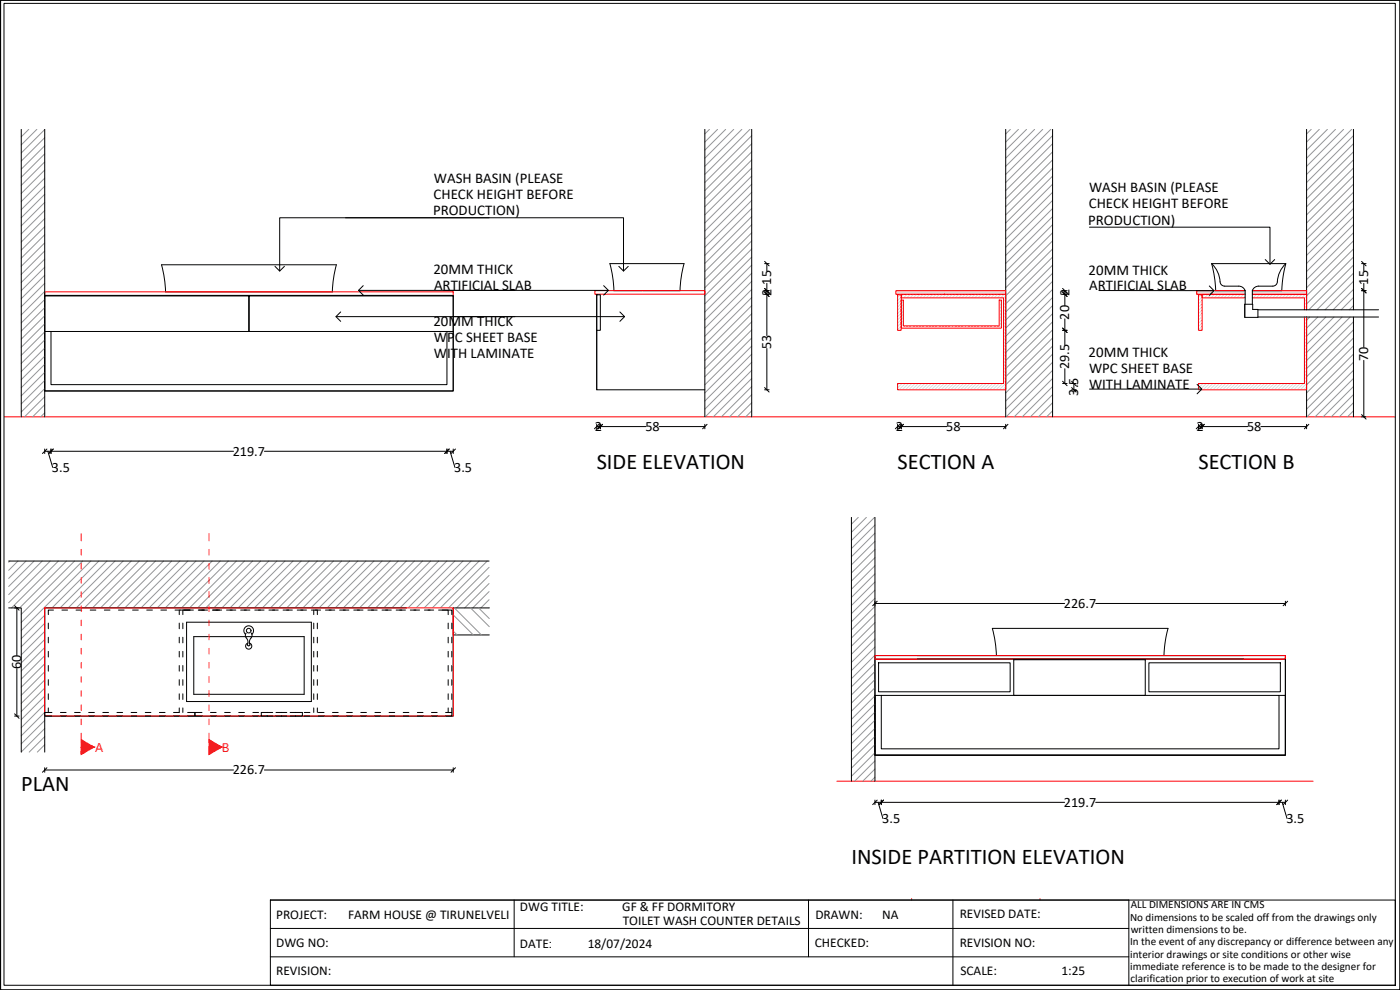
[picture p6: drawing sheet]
<svg xmlns="http://www.w3.org/2000/svg" width="420mm" height="297mm" viewBox="0 0 420 297" stroke-linecap="round" stroke-linejoin="round" font-family="sans-serif">
<defs><g id="words">
<g font-size="6.7">
<text x="179.1" y="140.8">SIDE ELEVATION</text>
<text x="269.4" y="140.8">SECTION A</text>
<text x="359.7" y="140.8">SECTION B</text>
<text x="6.4" y="237.3">PLAN</text>
<text x="255.5" y="259.1">INSIDE PARTITION ELEVATION</text>
</g>
<g font-size="4.5">
<text x="130.1" y="59.6">CHECK HEIGHT BEFORE</text>
<text x="130.2" y="54.9">WASH BASIN (PLEASE</text>
<text x="326.8" y="57.7">WASH BASIN (PLEASE</text>
<text x="130" y="64.6">PRODUCTION)</text>
<text x="326.8" y="62.4">CHECK HEIGHT BEFORE</text>
<text x="326.6" y="67.4">PRODUCTION)</text>
<text x="130.1" y="82.3">20MM THICK</text>
<text x="326.7" y="82.4">20MM THICK</text>
<text x="130.3" y="87.1">ARTIFICIAL SLAB</text>
<text x="326.9" y="87.1">ARTIFICIAL SLAB</text>
<text x="130.1" y="97.9">20MM THICK</text>
<text x="130.2" y="102.6">WPC SHEET BASE</text>
<text x="130.2" y="107.3">WITH LAMINATE</text>
<text x="326.7" y="107.2">20MM THICK</text>
<text x="326.8" y="112">WPC SHEET BASE</text>
<text x="326.8" y="116.7">WITH LAMINATE</text>
</g>
<g font-size="4.3">
<text x="231.5" y="85.4" transform="rotate(-90 231.5 85.4)">15</text>
<text x="231.5" y="88.8" transform="rotate(-90 231.5 88.8)">2</text>
<text x="320.9" y="88.8" transform="rotate(-90 320.9 88.8)">2</text>
<text x="410.6" y="85.4" transform="rotate(-90 410.6 85.4)">15</text>
<text x="320.9" y="95.9" transform="rotate(-90 320.9 95.9)">20</text>
<text x="231.5" y="104.8" transform="rotate(-90 231.5 104.8)">53</text>
<text x="320.9" y="110.9" transform="rotate(-90 320.9 110.9)">29.5</text>
<text x="410.6" y="108.3" transform="rotate(-90 410.6 108.3)">70</text>
<text x="323.6" y="118.7" transform="rotate(-90 323.6 118.7)">3.5</text>
<text x="178.5" y="129.3">2</text>
<text x="193.7" y="129.3">58</text>
<text x="268.8" y="129.3">2</text>
<text x="284" y="129.3">58</text>
<text x="359.1" y="129.3">2</text>
<text x="374.3" y="129.3">58</text>
<text x="69.8" y="136.7">219.7</text>
<text x="15.6" y="141.6">3.5</text>
<text x="136.3" y="141.6">3.5</text>
<text x="319.3" y="182.4">226.7</text>
<text x="6.4" y="200.8" transform="rotate(-90 6.4 200.8)">60</text>
<text x="69.8" y="232.4">226.7</text>
<text x="319.3" y="242.1">219.7</text>
<text x="264.8" y="246.9">3.5</text>
<text x="386" y="246.9">3.5</text>
</g>
<g font-size="4.3" fill="#ff003f">
<text x="28.5" y="225.6">A</text>
<text x="66.6" y="225.6">B</text>
</g>
<g font-size="4">
<text x="82.9" y="275.6">PROJECT:</text>
<text x="104.5" y="275.6">FARM HOUSE @ TIRUNELVELI</text>
<text x="156" y="273.2">DWG TITLE:</text>
<text x="186.7" y="273.2">GF &amp; FF DORMITORY</text>
<text x="244.7" y="275.6">DRAWN:</text>
<text x="264.7" y="275.6">NA</text>
<text x="288" y="275.5">REVISED DATE:</text>
<text x="186.9" y="277.5">TOILET WASH COUNTER DETAILS</text>
<text x="82.9" y="284.1">DWG NO:</text>
<text x="156" y="284.4">DATE</text>
<text x="176.4" y="284.4">18/07/2024</text>
<text x="244.5" y="284">CHECKED:</text>
<text x="288" y="284.1">REVISION NO:</text>
<text x="82.9" y="292.6">REVISION:</text>
<text x="288.2" y="292.6">SCALE:</text>
<text x="318.6" y="292.6">1:25</text>
</g>
<text font-size="3.6" x="164.7" y="284.4">:</text>
<g font-size="3.3">
<text x="339.4" y="272.5">ALL DIMENSIONS ARE IN CMS</text>
<text x="339.1" y="276.2">No dimensions to be scaled off from the drawings only</text>
<text x="339.3" y="279.9">written dimensions to be.</text>
<text x="339.1" y="283.6">In the event of any discrepancy or difference between any</text>
<text x="339.2" y="287.3">interior drawings or site conditions or other wise</text>
<text x="339.2" y="291">immediate reference is to be made to the designer for</text>
<text x="339.3" y="294.7">clarification prior to execution of work at site</text>
</g>
</g></defs>
<!-- layer: ADFS_FURNITURE INTERIOR -->
<path d="M1.2 125.1h417.5M251.2 234.4h142.9" fill="none" stroke="#f00" stroke-width=".3"/>
<!-- layer: ADFS_FITTINGS -->
<g fill="none" stroke="#000" stroke-width=".3">
<path d="M101 79.4h-52.5l.8 3.6 .4 4.6h50l.5-4.6 .7-3.6M363.6 79.1a8.6 8.6 0 0 1 2.7 5.9 1.35 1.35 0 0 0 1.2 .8M363.6 79.1l.8 3.6 .4 4.5h8.7M363.6 79.1h22.3l-.8 3.4-.4 4.7h-8.9v4.1M385.9 79.1a8.5 8.5 0 0 0-2.6 5.9 1.35 1.35 0 0 1-1.3 .8l-4.2 .1M192.9 87.2h-8.7l-.4-4.5-.8-3.6h22.3l-.8 3.6-.4 4.5h-11.1M367.5 85.9l4.3-.1a2.04 2.04 0 0 1 1.9 1.4v4.1M373.6 91.3h2.4v1.5h1.5v2.4h-3.9zM377.5 92.9h36.2M377.5 95.1h36.2M275.1 196.7h98.1M275.1 197.8h98.1"/>
<path d="M297.8 188.5h52.7l-.7 3.5-.5 4.7h-50.3l-.3-3.7z"/>
</g>
<!-- layer: ADFS_ELE2 -->
<g fill="none" stroke="#f00" stroke-width=".3">
<path d="M13.4 87.6h122.6v1h-122.6zM178.6 87.2h32.9v1.1h-32.9zM268.9 87.2h32.9v1.1h-32.9zM269.4 88.5h1.1v10.6h-1.1zM270.5 88.3h31.3v28.7h-32.4v-1.9h31.8v-25.7h-30.7zM270.5 90h.6v7.8h28.8v-7.8h.6v8.5h-30zM359.7 88.5h1.1v10.6h-1.1zM373.7 87.2h-14.5v1.1h14.5h-12.9v1.1h12.9M375.8 87.2h16.3v1.1h-16.3h16.3v4.6M375.8 89.4h15.7v3.5M391.5 95.1v20h-31.8v1.9h32.4v-21.9M13.4 182.4h122.6v32.4h-122.6z"/>
<path d="M262.6 196.7h123.2v1.1h-123.2z"/>
</g>
<!-- layer: ADFS_ELE3 -->
<g fill="none" stroke="#000" stroke-width=".3">
<path d="M13.4 88.8h61.2v10.7h-61.2zM13.4 99.5v17.8h122.6v-17.8M13.4 88.6h122.6v28.7h-122.6zM15.3 99.5v15.9h118.8v-15.9M74.8 88.8h61.2v10.7h-61.2zM179.1 88.5h1.1v10.6h-1.1zM179.1 99.1v17.9h32.4M179.1 88.3v28.7M262.6 197.8h123.2v28.8h-123.2zM263.7 198.9h39.5v8.7h-39.5zM304.2 197.9h39.5v10.7h-39.5zM344.8 198.9h39.4v8.7h-39.4z"/>
<path d="M385.8 197.8v28.8h-123.2v-18v18h123.2v-17.9M264.5 208.6h119.3v16.1h-119.3z"/>
</g>
<!-- layer: ADFS_DIMENSION -->
<g fill="none" stroke="#000" stroke-width=".3">
<path d="M.2 .1h420v296.9h-420zM1.2 1h417.6v294.6h-417.6zM420.2 .1h.1M229.5 79.1h1.3M230.1 79.1v2.2M408.6 79.1h1.4M409.3 79.1v2.2M135.9 99.5h.1M229.5 88.3h1.3M229.5 87.2h1.3M230.1 85v15.7M318.9 88.3h1.4"/>
<path d="M318.9 87.2h1.4M318.9 99.1h1.4M319.6 87.2v4.5M319.6 95.7v7.9M408.6 87.2h1.4M409.3 85v19.2M229.5 117h1.3M230.1 104.5v12.5M318.9 115.1h1.4M319.6 110.6v4.5M321.6 117h1.4M321.6 115.1h1.4"/>
<path d="M322.3 115.1v1.9M409.3 108.1v17M13.4 135.4h56.7M13.4 134.7v1.4M14.4 135.4l1.4 4.8M15.3 134.7v1.4M79.4 135.4h56.6M134.1 134.7v1.4M135.1 135.4l1.4 4.8M136 134.7v1.4M179.1 127.3v1.4M179.1 128h14.8"/>
<path d="M180.2 127.3v1.4M197.8 128h13.7M211.5 127.3v1.4M269.4 128h14.8M269.4 127.3v1.4M270.5 127.3v1.4M288.1 128h13.7M301.8 127.3v1.4M359.7 128h14.8M359.7 127.3v1.4M360.8 127.3v1.4M378.4 128h13.7"/>
<path d="M392.1 127.3v1.4M408.6 125.1h1.4M4.4 182.4h1.3M5.1 182.4v14.2M262.6 180.4v1.3M262.6 181.1h56.9M328.8 181.1h57M385.8 180.4v1.3M4.4 214.8h1.3M5.1 200.6v14.2M385.6 208.6h.2M13.4 230.4v1.3"/>
<path d="M13.4 231h56.7M79.4 231h56.6M136 230.4v1.3M262.6 240.1v1.3M262.6 240.7h56.9M263.5 240.7l1.5 4.9M264.5 240.1v1.3M328.8 240.7h57M383.8 240.1v1.3M384.8 240.7l1.5 4.9M385.8 240.1v1.3M.2 297h.1"/>
<path d="M420.2 297h.1"/>
</g>
<!-- layer: ADFS_HATCH -->
<g fill="none" stroke="#939598" stroke-width=".3">
<path d="M8.6 38.8l-2.2 2.2M11.1 38.8l-4.7 4.7M13.4 38.9l-7 7M212.9 38.8l-1.4 1.4M215.3 38.8l-3.8 3.8M217.8 38.8l-6.3 6.2M220.2 38.8l-8.7 8.7M222.6 38.8l-11.1 11.1M225.1 38.8l-13.6 13.5M303.2 38.8l-1.4 1.4M305.6 38.8l-3.8 3.8M308.1 38.8l-6.3 6.2"/>
<path d="M310.5 38.8l-8.7 8.7M312.9 38.8l-11.1 11.1M315.4 38.8l-13.6 13.5M393.5 38.8l-1.4 1.4M395.9 38.8l-3.8 3.8M398.4 38.8l-6.3 6.2M400.8 38.8l-8.7 8.7M403.2 38.8l-11.1 11.1M405.7 38.8l-13.6 13.5M13.4 41.3l-7 7M13.4 43.7l-7 7.1M13.4 46.2l-7 7"/>
<path d="M13.4 48.6l-7 7M13.4 51l-7 7M13.4 53.4l-7 7.1M13.4 55.9l-7 7M13.4 58.3l-7 7M225.6 40.7l-14.1 14.1M225.6 43.1l-14.1 14.1M225.6 45.6l-14.1 14M225.6 48l-14.1 14M225.6 50.4l-14.1 14.1M225.6 52.8l-14.1 14.1M225.6 55.3l-14.1 14"/>
<path d="M225.6 57.7l-14.1 14.1M315.9 40.7l-14.1 14.1M315.9 43.1l-14.1 14.1M315.9 45.6l-14.1 14M315.9 48l-14.1 14M315.9 50.4l-14.1 14.1M315.9 52.8l-14.1 14.1M315.9 55.3l-14.1 14M315.9 57.7l-14.1 14.1M406.2 57.7l-14.1 14.1M406.2 40.7l-14.1 14.1M406.2 43.1l-14.1 14.1"/>
<path d="M406.2 45.6l-14.1 14M406.2 48l-14.1 14M406.2 50.4l-14.1 14.1M406.2 52.8l-14.1 14.1M406.2 55.3l-14.1 14M13.4 60.7l-7 7.1M13.4 63.2l-7 7M13.4 65.6l-7 7M13.4 68l-7 7M13.4 70.4l-7 7.1M13.4 72.9l-7 7M13.4 75.3l-7 7"/>
<path d="M13.4 77.7l-7 7.1M225.6 60.1l-14.1 14.1M225.6 62.6l-14.1 14M225.6 65l-14.1 14M225.6 67.4l-14.1 14.1M225.6 69.8l-14.1 14.1M225.6 72.3l-14.1 14M225.6 74.7l-14.1 14.1M225.6 77.1l-14.1 14.1M225.6 79.6l-14.1 14M315.9 60.1l-14.1 14.1M315.9 62.6l-14.1 14"/>
<path d="M315.9 65l-14.1 14M315.9 67.4l-14.1 14.1M315.9 69.8l-14.1 14.1M315.9 72.3l-14.1 14M315.9 74.7l-14.1 14.1M315.9 77.1l-14.1 14.1M315.9 79.6l-14.1 14M406.2 60.1l-14.1 14.1M406.2 62.6l-14.1 14M406.2 65l-14.1 14M406.2 67.4l-14.1 14.1M406.2 69.8l-14.1 14.1"/>
<path d="M406.2 72.3l-14.1 14M406.2 74.7l-14.1 14.1M406.2 77.1l-14.1 14.1M406.2 79.6l-13.4 13.3M13.4 80.2l-7 7M13.4 82.6l-7 7M13.4 85l-7 7M13.4 87.4l-7 7.1M13.4 89.9l-7 7M13.4 92.3l-7 7M13.4 94.7l-7 7.1M13.4 97.2l-7 7"/>
<path d="M13.4 99.6l-7 7M225.6 82l-14.1 14.1M225.6 84.4l-14.1 14.1M225.6 86.8l-14.1 14.1M225.6 89.3l-14.1 14M225.6 91.7l-14.1 14.1M225.6 94.1l-14.1 14.1M225.6 96.6l-14.1 14M225.6 99l-14.1 14M315.9 82l-14.1 14.1M315.9 84.4l-14.1 14.1M315.9 86.8l-14.1 14.1"/>
<path d="M315.9 89.3l-14.1 14M315.9 91.7l-14.1 14.1M315.9 94.1l-14.1 14.1M315.9 96.6l-14.1 14M315.9 99l-14.1 14M393.1 95.1l-1 1M395.5 95.1l-3.4 3.4M397.9 95.1l-5.8 5.8M400.3 95.1l-8.2 8.2M402.8 95.1l-10.7 10.7M405.2 95.1l-13.1 13.1M406.2 82l-11 10.9"/>
<path d="M406.2 84.4l-8.6 8.5M406.2 86.8l-6.1 6.1M406.2 89.3l-3.7 3.6M406.2 91.7l-1.3 1.2M406.2 96.6l-14.1 14M406.2 99l-14.1 14M13.4 102l-7 7M13.4 104.4l-7 7.1M13.4 106.9l-7 7M13.4 109.3l-7 7M13.4 111.7l-7 7.1M13.4 114.2l-7 7"/>
<path d="M13.4 116.6l-7 7M13.4 119l-6 6.1M225.6 101.4l-14.1 14.1M225.6 103.8l-14.1 14.1M225.6 106.3l-14.1 14M225.6 108.7l-14.1 14.1M225.6 111.1l-13.9 14M225.6 113.6l-11.5 11.5M225.6 116l-9.1 9.1M225.6 118.4l-6.7 6.7M315.9 101.4l-14.1 14.1M315.9 103.8l-14.1 14.1"/>
<path d="M315.9 106.3l-14.1 14M315.9 108.7l-14.1 14.1M315.9 111.1l-13.9 14M315.9 113.6l-11.5 11.5M315.9 116l-9.1 9.1M315.9 118.4l-6.7 6.7M406.2 101.4l-14.1 14.1M406.2 103.8l-14.1 14.1M406.2 106.3l-14.1 14M406.2 108.7l-14.1 14.1M406.2 111.1l-14 14M406.2 113.6l-11.5 11.5"/>
<path d="M406.2 116l-9.1 9.1M406.2 118.4l-6.7 6.7M13.4 121.4l-3.6 3.7M13.4 123.9l-1.2 1.2M225.6 120.8l-4.2 4.3M225.6 123.3l-1.8 1.8M315.9 120.8l-4.2 4.3M315.9 123.3l-1.8 1.8M406.2 120.8l-4.2 4.3M406.2 123.3l-1.8 1.8M257.6 155.2l-2.1 2.1M260 155.2l-4.5 4.5"/>
<path d="M262.5 155.2l-7 7M262.6 157.5l-7.1 7.1M262.6 160l-7.1 7M3 168.3l-.4 .4M5.4 168.3l-2.8 2.8M7.8 168.3l-5.2 5.3M10.2 168.3l-7.6 7.7M12.7 168.3l-10.1 10.1M15.1 168.3l-12.5 12.5M17.5 168.3l-14 14.1M19.9 168.3l-14 14.1M22.4 168.3l-16 16"/>
<path d="M24.8 168.3l-18.4 18.5M27.2 168.3l-20.8 20.9M29.7 168.3l-14.1 14.1M32.1 168.3l-14.1 14.1M34.5 168.3l-14 14.1M37 168.3l-14.1 14.1M39.4 168.3l-14.1 14.1M41.8 168.3l-14.1 14.1M44.2 168.3l-14 14.1M46.7 168.3l-14.1 14.1M49.1 168.3l-14.1 14.1M51.5 168.3l-14 14.1"/>
<path d="M54 168.3l-14.1 14.1M56.4 168.3l-14.1 14.1M58.8 168.3l-14.1 14.1M61.2 168.3l-14 14.1M63.7 168.3l-14.1 14.1M66.1 168.3l-14.1 14.1M68.5 168.3l-14 14.1M71 168.3l-14.1 14.1M73.4 168.3l-14.1 14.1M75.8 168.3l-14.1 14.1M78.2 168.3l-14 14.1M80.7 168.3l-14.1 14.1"/>
<path d="M83.1 168.3l-14.1 14.1M85.5 168.3l-14 14.1M87.9 168.3l-14 14.1M90.4 168.3l-14.1 14.1M92.8 168.3l-14.1 14.1M95.2 168.3l-14 14.1M97.7 168.3l-14.1 14.1M100.1 168.3l-14.1 14.1M102.5 168.3l-14 14.1M104.9 168.3l-14 14.1M107.4 168.3l-14.1 14.1M109.8 168.3l-14.1 14.1"/>
<path d="M112.2 168.3l-14 14.1M114.7 168.3l-14.1 14.1M117.1 168.3l-14.1 14.1M119.5 168.3l-14 14.1M122 168.3l-14.1 14.1M124.4 168.3l-14.1 14.1M126.8 168.3l-14.1 14.1M129.2 168.3l-14 14.1M131.7 168.3l-14.1 14.1M134.1 168.3l-14.1 14.1M136.5 168.3l-14 14.1M138.9 168.3l-14 14.1"/>
<path d="M141.4 168.3l-14.1 14.1M143.8 168.3l-14.1 14.1M146.2 168.3l-14 14.1M146.8 170.2l-12.2 12.2M146.8 172.7l-9.8 9.7M146.8 175.1l-7.3 7.3M146.8 177.5l-4.9 4.9M146.8 179.9l-2.5 2.5M262.6 162.4l-7.1 7.1M262.6 164.9l-7.1 7M262.6 167.3l-7.1 7.1M262.6 169.7l-7.1 7.1"/>
<path d="M262.6 172.2l-7.1 7M262.6 174.6l-7.1 7.1M262.6 177.1l-7.1 7M262.6 179.5l-7.1 7.1M13.4 184.6l-7 7M13.4 187l-7 7.1M13.4 189.4l-7 7.1M13.4 191.9l-7 7M13.4 194.3l-7 7M13.4 196.7l-7 7.1M13.4 199.2l-7 7M136 189.4l1.2 1.1"/>
<path d="M136 184.5l6 6M136.4 182.4l8.1 8.1M141.2 182.4l5.6 5.6M143.6 182.4l3.2 3.2M146.8 182.4h-.1M262.6 181.9l-7.1 7.1M262.6 184.4l-7.1 7M262.6 186.8l-7.1 7.1M262.6 189.3l-7.1 7M262.6 191.7l-7.1 7.1M262.6 194.1l-7.1 7.1M262.6 196.6l-7.1 7"/>
<path d="M262.6 199l-7.1 7.1M13.4 201.6l-7 7M13.4 204l-7 7M13.4 206.4l-7 7.1M13.4 208.9l-7 7M13.4 211.3l-7 7M13.4 213.7l-7 7.1M13.4 216.2l-7 7M13.4 218.6l-7 7M262.6 201.5l-7.1 7M262.6 203.9l-7.1 7.1M262.6 206.3l-7.1 7.1"/>
<path d="M262.6 208.8l-7.1 7M262.6 211.2l-7.1 7.1M262.6 213.7l-7.1 7M262.6 216.1l-7.1 7.1M262.6 218.5l-7.1 7.1M13.4 221l-4.6 4.7M13.4 223.4l-2.2 2.3M262.6 221l-7.1 7M262.6 223.4l-7.1 7.1M262.6 225.9l-7.1 7M262.6 228.3l-6.1 6.1M262.6 230.7l-3.7 3.7"/>
<path d="M262.6 233.2l-1.2 1.2"/>
</g>
<!-- layer: 0 -->
<g fill="none" stroke="#000" stroke-width=".3">
<path d="M6.4 38.8v86.3M13.4 38.8v86.3M211.5 38.8v86.3M225.6 38.8v86.3M301.8 38.8v86.3M315.9 38.8v86.3M392.1 38.8v54.1M406.2 38.8v54.1M82.5 79.9l1.4 1.4 1.5-1.4M103.7 65.3h83.4v16M146.8 65.3h-62.9v16M185.7 79.9l1.4 1.4 1.4-1.4"/>
<path d="M229.5 78.4l1.3 1.4M327 68.2h54.1v11.1M379.7 77.9l1.4 1.4 1.4-1.4M408.6 78.4l1.4 1.4M100.8 95h53.8M102.2 93.6l-1.4 1.4 1.4 1.4M107.6 87.1h47M109 85.7l-1.4 1.4 1.4 1.4M133.2 87.1h49.4M135.9 95h51.5M181.2 85.7l1.4 1.4-1.4 1.4M186 93.6l1.4 1.4-1.4 1.4"/>
<path d="M229.5 87.6l1.3 1.4M229.5 86.5l1.3 1.4M318.9 98.4l1.4 1.4M318.9 87.6l1.4 1.4M318.9 86.5l1.4 1.4M329.8 87.2h34.5M362.9 85.8l1.4 1.4-1.4 1.4M392.1 95.1v30M406.2 95.1v30M408.6 86.5l1.4 1.4M229.5 116.3l1.3 1.3M318.9 114.4l1.4 1.3"/>
<path d="M321.6 116.3l1.4 1.3M321.6 114.4l1.4 1.3M327 116.7h33.7M359.3 115.3l1.4 1.4-1.4 1.5M14.1 134.7l-1.4 1.4M16 134.7l-1.4 1.4M134.8 134.7l-1.3 1.4M136.7 134.7l-1.3 1.4M179.8 127.3l-1.4 1.4M180.8 127.3l-1.3 1.4M212.2 127.3l-1.3 1.4M270.1 127.3l-1.4 1.4"/>
<path d="M271.1 127.3l-1.3 1.4M302.5 127.3l-1.3 1.4M360.4 127.3l-1.4 1.4M361.4 127.3l-1.3 1.4M392.8 127.3l-1.3 1.4M408.6 124.4l1.4 1.3M255.5 155.2v79.2M262.6 155.2v79.2M4.4 181.7l1.3 1.4M56 186.7h37.4v23.8h-37.4zM58.2 191h33.1v17.3h-33.1zM73.7 190.3a1.46 1.46 0 0 1-.1-2.1 1.46 1.46 0 0 1 2.1 0 1.46 1.46 0 0 1-.1 2.1"/>
<path d="M73.9 189.9a1.28 1.28 0 0 0 .3 1.8l.2 .9-.2 .9 .4 .3M74.4 192.9a.93 .93 0 0 0-.5 1.5 .93 .93 0 0 0 1.5 0 .93 .93 0 0 0-.5-1.5M75.4 189.9a1.27 1.27 0 0 1-.3 1.8l-.3 .9 .2 .9-.3 .3M136 182.4v32.4h-122.6M146.8 182.4h-10.8v8.1h10.8M263.3 180.4l-1.4 1.3M386.5 180.4l-1.4 1.3M4.4 214.2l1.3 1.3M14.1 230.4l-1.4 1.3M136.7 230.4l-1.3 1.3M263.3 240.1l-1.4 1.3M265.2 240.1l-1.4 1.3"/>
<path d="M384.5 240.1l-1.3 1.3M386.5 240.1l-1.4 1.3M81.1 270.1h337.7v25.5h-337.7zM81.1 270.1h257.7v25.5M81.1 278.6h257.7M154.3 270.1v17M242.6 270.1v17M286 270.1v25.5M81.1 287.1h257.7"/>
<circle cx="74.6" cy="189.2" r=".69"/>
</g>
<!-- layer: ADFS_PLUMBING DIM -->
<g fill="none" stroke="#ff003f" stroke-width=".3">
<path d="M24.4 160.1v2.2M24.4 164.8v1.7M24.4 169.1v1.7M24.4 173.3v1.7M24.4 177.6v1.7M62.7 160.1v2.2M62.7 164.8v1.7M62.7 169.1v1.7M62.7 173.3v1.7M62.7 177.6v1.7M24.4 181.8v1.7M24.4 186v1.7"/>
<path d="M24.4 190.3v1.7M24.4 194.5v1.7M24.4 198.8v1.7M62.7 181.8v1.7M62.7 186v1.7M62.7 190.3v1.7M62.7 194.5v1.7M62.7 198.8v1.7M24.4 203v1.7M24.4 207.2v1.8M24.4 211.5v1.7M24.4 215.7v1.7"/>
<path d="M24.4 220v1.7M62.7 203v1.7M62.7 207.2v1.8M62.7 211.5v1.7M62.7 215.7v1.7M62.7 220v1.7M24.4 225.4v1l.8-.5M24.4 224.2v2.2M25.2 222.4l-.8-.5v1M27.4 223.7l.8 .5-.8 .4M62.7 225.4v1l.8-.5M62.7 224.2v2.2"/>
<path d="M63.5 222.4l-.8-.5v1M65.7 223.7l.9 .5-.9 .4M273.6 269.6v.4M312.1 269.6v.4"/>
</g>
<path d="M377.7 85.8a2.03 2.03 0 0 0-1.9 1.4M262.6 208.6h1.9M383.8 208.6h2" fill="none" stroke="#000" stroke-width=".3"/>
<!-- layer: ADFS_HATCH -->
<g fill="#dcdcdc" stroke="#dcdcdc" stroke-width=".3">
<path d="M375.8 87.2l16.3 1.1v-1.1zM375.8 87.2l16.3 1.1h-16.3z"/>
<path d="M359.2 87.2l14.5 1.1v-1.1zM359.2 87.2l14.5 1.1h-14.5z"/>
<path d="M268.9 87.2l32.9 1.1v-1.1zM268.9 87.2l32.9 1.1h-32.9z"/>
</g>
<g fill="none" stroke="#dcdcdc" stroke-width=".3">
<path d="M270.1 88.5l-.7 .7M270.5 90.1l-1.1 1.1M270.5 98.8l-.3 .3M270.5 90v.1M271.1 90.4l-1.7 1.7M271.1 91.4l-1.7 1.7M271.1 92.3l-1.7 1.8M271.1 93.3l-1.7 1.7M271.1 94.3l-1.7 1.7M271.1 95.2l-1.7 1.8M271.1 96.2l-1.7 1.7M271.1 97.2l-1.7 1.7"/>
<path d="M271.3 88.3l-1.9 1.9M271.5 97.8l-.7 .7M272.2 88.3l-1 1.1M272.4 97.8l-.6 .7M273.2 88.3l-1.1 1.1M273.4 97.8l-.6 .7M274.2 88.3l-1.1 1.1M274.4 97.8l-.7 .7M275.1 88.3l-1 1.1M275.3 97.8l-.6 .7M276.1 88.3l-1.1 1.1M276.3 97.8l-.6 .7"/>
<path d="M277.1 88.3l-1.1 1.1M277.3 97.8l-.7 .7M278.1 88.3l-1.1 1.1M278.3 97.8l-.7 .7M279 88.3l-1 1.1M279.2 97.8l-.6 .7M280 88.3l-1.1 1.1M280.2 97.8l-.7 .7M281 88.3l-1.1 1.1M281.2 97.8l-.7 .7M282 88.3l-1.1 1.1M282.1 97.8l-.6 .7"/>
<path d="M282.9 88.3l-1.1 1.1M283.1 97.8l-.6 .7M283.9 88.3l-1.1 1.1M284.1 97.8l-.7 .7M284.9 88.3l-1.1 1.1M285.1 97.8l-.7 .7M285.8 88.3l-1 1.1M286 97.8l-.6 .7M286.8 88.3l-1.1 1.1M287 97.8l-.6 .7M287.8 88.3l-1.1 1.1M288 97.8l-.7 .7"/>
<path d="M288.7 88.3l-1 1.1M288.9 97.8l-.6 .7M289.7 88.3l-1.1 1.1M289.9 97.8l-.6 .7M290.7 88.3l-1.1 1.1M290.9 97.8l-.7 .7M291.7 88.3l-1.1 1.1M291.9 97.8l-.7 .7M292.6 88.3l-1.1 1.1M292.8 97.8l-.6 .7M293.6 88.3l-1.1 1.1M293.8 97.8l-.7 .7"/>
<path d="M294.6 88.3l-1.1 1.1M294.8 97.8l-.7 .7M295.6 88.3l-1.1 1.1M295.7 97.8l-.6 .7M296.5 88.3l-1.1 1.1M296.7 97.8l-.6 .7M297.5 88.3l-1.1 1.1M297.7 97.8l-.7 .7M298.5 88.3l-1.1 1.1M298.7 97.8l-.7 .7M299.4 88.3l-1 1.1M299.6 97.8l-.6 .7"/>
<path d="M300.4 88.3l-1.1 1.1M300.5 90.1l-.6 .7M300.5 91.1l-.6 .6M300.5 92.1l-.6 .6M300.5 93l-.6 .7M300.5 94l-.6 .6M300.5 95l-.6 .6M300.5 95.9l-.6 .7M300.5 96.9l-.6 .7M300.5 97.9l-.5 .6M301.4 88.3l-1.1 1.1M301.8 88.8l-.6 .7"/>
<path d="M301.8 89.8l-.6 .6M301.8 90.7l-.6 .7M301.8 91.7l-.6 .7M301.8 92.7l-.6 .6M301.8 93.7l-.6 .6M301.8 94.6l-.6 .7M301.8 95.6l-.6 .7M301.8 96.6l-.6 .6M301.8 97.6l-.6 .6M301.8 98.5l-.6 .7M301.8 99.5l-.6 .6M360.5 88.5l-.8 .7"/>
<path d="M360.8 90.1l-1.1 1.1M360.8 91.1l-1.1 1.1M360.8 92.1l-1.1 1M360.8 93l-1.1 1.1M360.8 94l-1.1 1.1M360.8 95l-1.1 1M360.8 95.9l-1.1 1.1M360.8 96.9l-1.1 1.1M360.8 97.9l-1.1 1.1M360.8 98.8l-.3 .3M361.6 88.3l-1.9 1.9M362.6 88.3l-1.1 1.1"/>
<path d="M363.5 88.3l-1 1.1M364.5 88.3l-1.1 1.1M365.5 88.3l-1.1 1.1M366.5 88.3l-1.1 1.1M367.4 88.3l-1 1.1M368.4 88.3l-1.1 1.1M369.4 88.3l-1.1 1.1M370.3 88.3l-1 1.1M371.3 88.3l-1.1 1.1M372.3 88.3l-1.1 1.1M373.3 88.3l-1.1 1.1M373.7 88.8l-.6 .6"/>
<path d="M376.2 88.3l-.4 .3M377.1 88.3l-1 1.1M378.1 88.3l-1.1 1.1M379.1 88.3l-1.1 1.1M380.1 88.3l-1.1 1.1M381 88.3l-1.1 1.1M382 88.3l-1.1 1.1M383 88.3l-1.1 1.1M383.9 88.3l-1 1.1M384.9 88.3l-1.1 1.1M385.9 88.3l-1.1 1.1M386.9 88.3l-1.1 1.1"/>
<path d="M387.8 88.3l-1.1 1.1M388.8 88.3l-1.1 1.1M389.8 88.3l-1.1 1.1M390.7 88.3l-1 1.1M391.7 95.1l-.2 .2M391.7 88.3l-1.1 1.1M392.1 88.9l-.6 .6M392.1 89.8l-.6 .7M392.1 90.8l-.6 .6M392.1 91.8l-.6 .6M392.1 92.7l-.2 .2M392.1 95.6l-.6 .7"/>
<path d="M392.1 96.6l-.6 .7M392.1 97.6l-.6 .6M392.1 98.6l-.6 .6M392.1 99.5l-.6 .7M269.7 115.1l-.3 .3M270.7 115.1l-1.3 1.3M271.7 115.1l-1.9 1.9M272.7 115.1l-1.9 1.9M273.6 115.1l-1.9 1.9M274.6 115.1l-1.9 1.9M275.6 115.1l-1.9 1.9M276.6 115.1l-1.9 1.9"/>
<path d="M277.5 115.1l-1.9 1.9M278.5 115.1l-1.9 1.9M279.5 115.1l-1.9 1.9M280.4 115.1l-1.9 1.9M281.4 115.1l-1.9 1.9M282.4 115.1l-1.9 1.9M283.3 115.1l-1.8 1.9M284.3 115.1l-1.9 1.9M285.3 115.1l-1.9 1.9M286.3 115.1l-1.9 1.9M287.2 115.1l-1.9 1.9M288.2 115.1l-1.9 1.9"/>
<path d="M289.2 115.1l-1.9 1.9M290.2 115.1l-1.9 1.9M291.1 115.1l-1.9 1.9M292.1 115.1l-1.9 1.9M293.1 115.1l-1.9 1.9M294 115.1l-1.9 1.9M295 115.1l-1.9 1.9M296 115.1l-1.9 1.9M296.9 115.1l-1.8 1.9M297.9 115.1l-1.9 1.9M298.9 115.1l-1.9 1.9M299.9 115.1l-1.9 1.9"/>
<path d="M300.8 115.1l-1.9 1.9M301.8 100.5l-.6 .6M301.8 101.4l-.6 .7M301.8 102.4l-.6 .7M301.8 103.4l-.6 .6M301.8 104.3l-.6 .7M301.8 105.3l-.6 .7M301.8 106.3l-.6 .6M301.8 107.3l-.6 .6M301.8 108.2l-.6 .7M301.8 109.2l-.6 .7M301.8 110.2l-.6 .6"/>
<path d="M301.8 111.2l-.6 .6M301.8 112.1l-.6 .7M301.8 113.1l-.6 .6M301.8 114.1l-.6 .6M301.8 115l-1.9 2M301.8 116l-.9 1M360.1 115.1l-.4 .4M361.1 115.1l-1.4 1.3M362 115.1l-1.9 1.9M363 115.1l-1.9 1.9M364 115.1l-1.9 1.9M364.9 115.1l-1.8 1.9"/>
<path d="M365.9 115.1l-1.9 1.9M366.9 115.1l-1.9 1.9M367.9 115.1l-1.9 1.9M368.8 115.1l-1.9 1.9M369.8 115.1l-1.9 1.9M370.8 115.1l-1.9 1.9M371.7 115.1l-1.9 1.9M372.7 115.1l-1.9 1.9M373.7 115.1l-1.9 1.9M374.7 115.1l-1.9 1.9M375.6 115.1l-1.9 1.9M376.6 115.1l-1.9 1.9"/>
<path d="M377.6 115.1l-1.9 1.9M378.5 115.1l-1.8 1.9M379.5 115.1l-1.9 1.9M380.5 115.1l-1.9 1.9M381.5 115.1l-1.9 1.9M382.4 115.1l-1.9 1.9M383.4 115.1l-1.9 1.9M384.4 115.1l-1.9 1.9M385.3 115.1l-1.9 1.9M386.3 115.1l-1.9 1.9M387.3 115.1l-1.9 1.9M388.3 115.1l-1.9 1.9"/>
<path d="M389.2 115.1l-1.9 1.9M390.2 115.1l-1.9 1.9M391.2 115.1l-1.9 1.9M392.1 100.5l-.6 .7M392.1 101.5l-.6 .6M392.1 102.5l-.6 .6M392.1 103.4l-.6 .7M392.1 104.4l-.6 .6M392.1 105.4l-.6 .6M392.1 106.3l-.6 .7M392.1 107.3l-.6 .7M392.1 108.3l-.6 .6"/>
<path d="M392.1 109.2l-.6 .7M392.1 110.2l-.6 .7M392.1 111.2l-.6 .6M392.1 112.2l-.6 .6M392.1 113.1l-.6 .7M392.1 114.1l-.6 .7M392.1 115.1l-1.9 1.9M392.1 116.1l-.9 .9"/>
</g>
<!-- layer: ADFS_WALL -->
<path d="M2.6 168.3h144.2M2.6 182.4h3.8v43.3M122 182.4h-108.6v43.3" fill="none" stroke="#000" stroke-width=".3"/>
<!-- layer: ADFS_ELE6 -->
<g fill="none" stroke="#000" stroke-width=".3">
<path d="M14.5 187v1.7M14.5 191.2v1.7M14.5 195.4v1.7M14.5 199.7v1.7M16 183h-1.5v1.4M18.6 183h1.7M22.8 183h1.7M27.1 183h1.7M31.3 183h1.7M35.6 183h1.7M39.8 183h1.7M44 183h1.7"/>
<path d="M48.3 183h1.7M52.5 183h5.5M53.8 183v1.4M53.8 187v1.7M53.8 191.2v1.7M53.8 195.4v1.7M53.8 199.7v1.7M54.9 183v1.4M54.9 187v1.7M54.9 191.2v1.7M54.9 195.4v1.7M54.9 199.7v1.7"/>
<path d="M59.5 183h2.8M63.7 183h2.8M68 183h2.8M72.2 183h2.8M76.5 183h2.7M80.7 183h2.8M85 183h2.7M89.2 183h2.8M93.4 183h2.8M94.2 183v1.4M94.2 187v1.7M94.2 191.2v1.7"/>
<path d="M94.2 195.4v1.7M94.2 199.7v1.7M95.2 183v1.4M95.2 187v1.7M95.2 191.2v1.7M95.2 195.4v1.7M95.2 199.7v1.7M97.7 183h2.8M101.9 183h2.8M106.2 183h2.7M110.4 183h2.8M114.6 183h2.8"/>
<path d="M118.9 183h2.8M123.1 183h2.8M127.4 183h2.8M131.6 183h2.9v1.4M132.7 183h2.9v1.4M134.5 187v1.7M134.5 191.2v1.7M134.5 195.4v1.7M134.5 199.7v1.7M135.6 187v1.7M135.6 191.2v1.7M135.6 195.4v1.7"/>
<path d="M135.6 199.7v1.7M14.5 203.9v1.7M14.5 208.2v1.7M14.5 212.4v1.4M15.6 213.8h-2.2v1h2.2M18.1 214.8h1.7M18.1 213.8h1.7M22.4 214.8h1.7M22.4 213.8h1.7M26.6 214.8h1.7M26.6 213.8h1.7M30.9 214.8h1.7"/>
<path d="M30.9 213.8h1.7M35.1 214.8h1.7M35.1 213.8h1.7M39.3 214.8h1.7M39.3 213.8h1.7M43.6 214.8h1.7M43.6 213.8h1.7M47.8 214.8h1.7M47.8 213.8h1.7M52.1 214.8h1.7M53.8 203.9v1.7M53.8 208.2v1.7"/>
<path d="M53.8 212.4v1.4h-1.7M54.9 203.9v1.7M54.9 208.2v1.7M54.9 212.4v1.4M56.3 213.8h2.2v1h-2.2M60.6 213.8h-2.1v1h2.1M63.2 214.8h1.7M63.2 213.8h1.7M67.4 214.8h1.7M67.4 213.8h1.7M71.6 214.8h1.8M71.6 213.8h1.8"/>
<path d="M75.9 214.8h1.7M75.9 213.8h1.7M80.1 214.8h1.7M81.8 213.8h-3.4v1h1.9M82.8 214.8h3.3M82.8 213.8h3.3M87.1 213.8h3.7v1h-2.2M87.1 214.8h1.7M91.3 214.8h1.7M91.3 213.8h1.7M94.2 203.9v1.7M94.2 208.2v1.7"/>
<path d="M94.2 212.4v1.4M95.2 203.9v1.7M95.2 208.2v1.7M95.2 212.4v1.4M95.5 214.8h1.8M95.5 213.8h1.8M99.8 214.8h1.7M99.8 213.8h1.7M104 214.8h1.7M104 213.8h1.7M108.3 214.8h1.7M108.3 213.8h1.7"/>
<path d="M112.5 214.8h1.7M112.5 213.8h1.7M116.8 214.8h1.7M116.8 213.8h1.7M121 214.8h1.7M121 213.8h1.7M125.3 214.8h1.6M125.3 213.8h1.6M129.5 214.8h1.7M129.5 213.8h1.7M133.7 213.8h1.9v1h-1.9M134.5 203.9v1.7"/>
<path d="M134.5 208.2v1.7M134.5 212.4v1.4M135.6 203.9v1.7M135.6 208.2v1.7M135.6 212.4v1.4"/>
</g>
<!-- layer: ADFS_PLUMBING DIM -->
<g fill="#ff003f" stroke="#ff003f" stroke-width=".3">
<path d="M62.7 221.9l3.9 2.3h-3.9zM62.7 224.2v2.2l3.9-2.2z"/>
<path d="M24.4 221.9l3.8 2.3h-3.8zM24.4 224.2v2.2l3.8-2.2z"/>
</g>
<use href="#words"/>
</svg>
